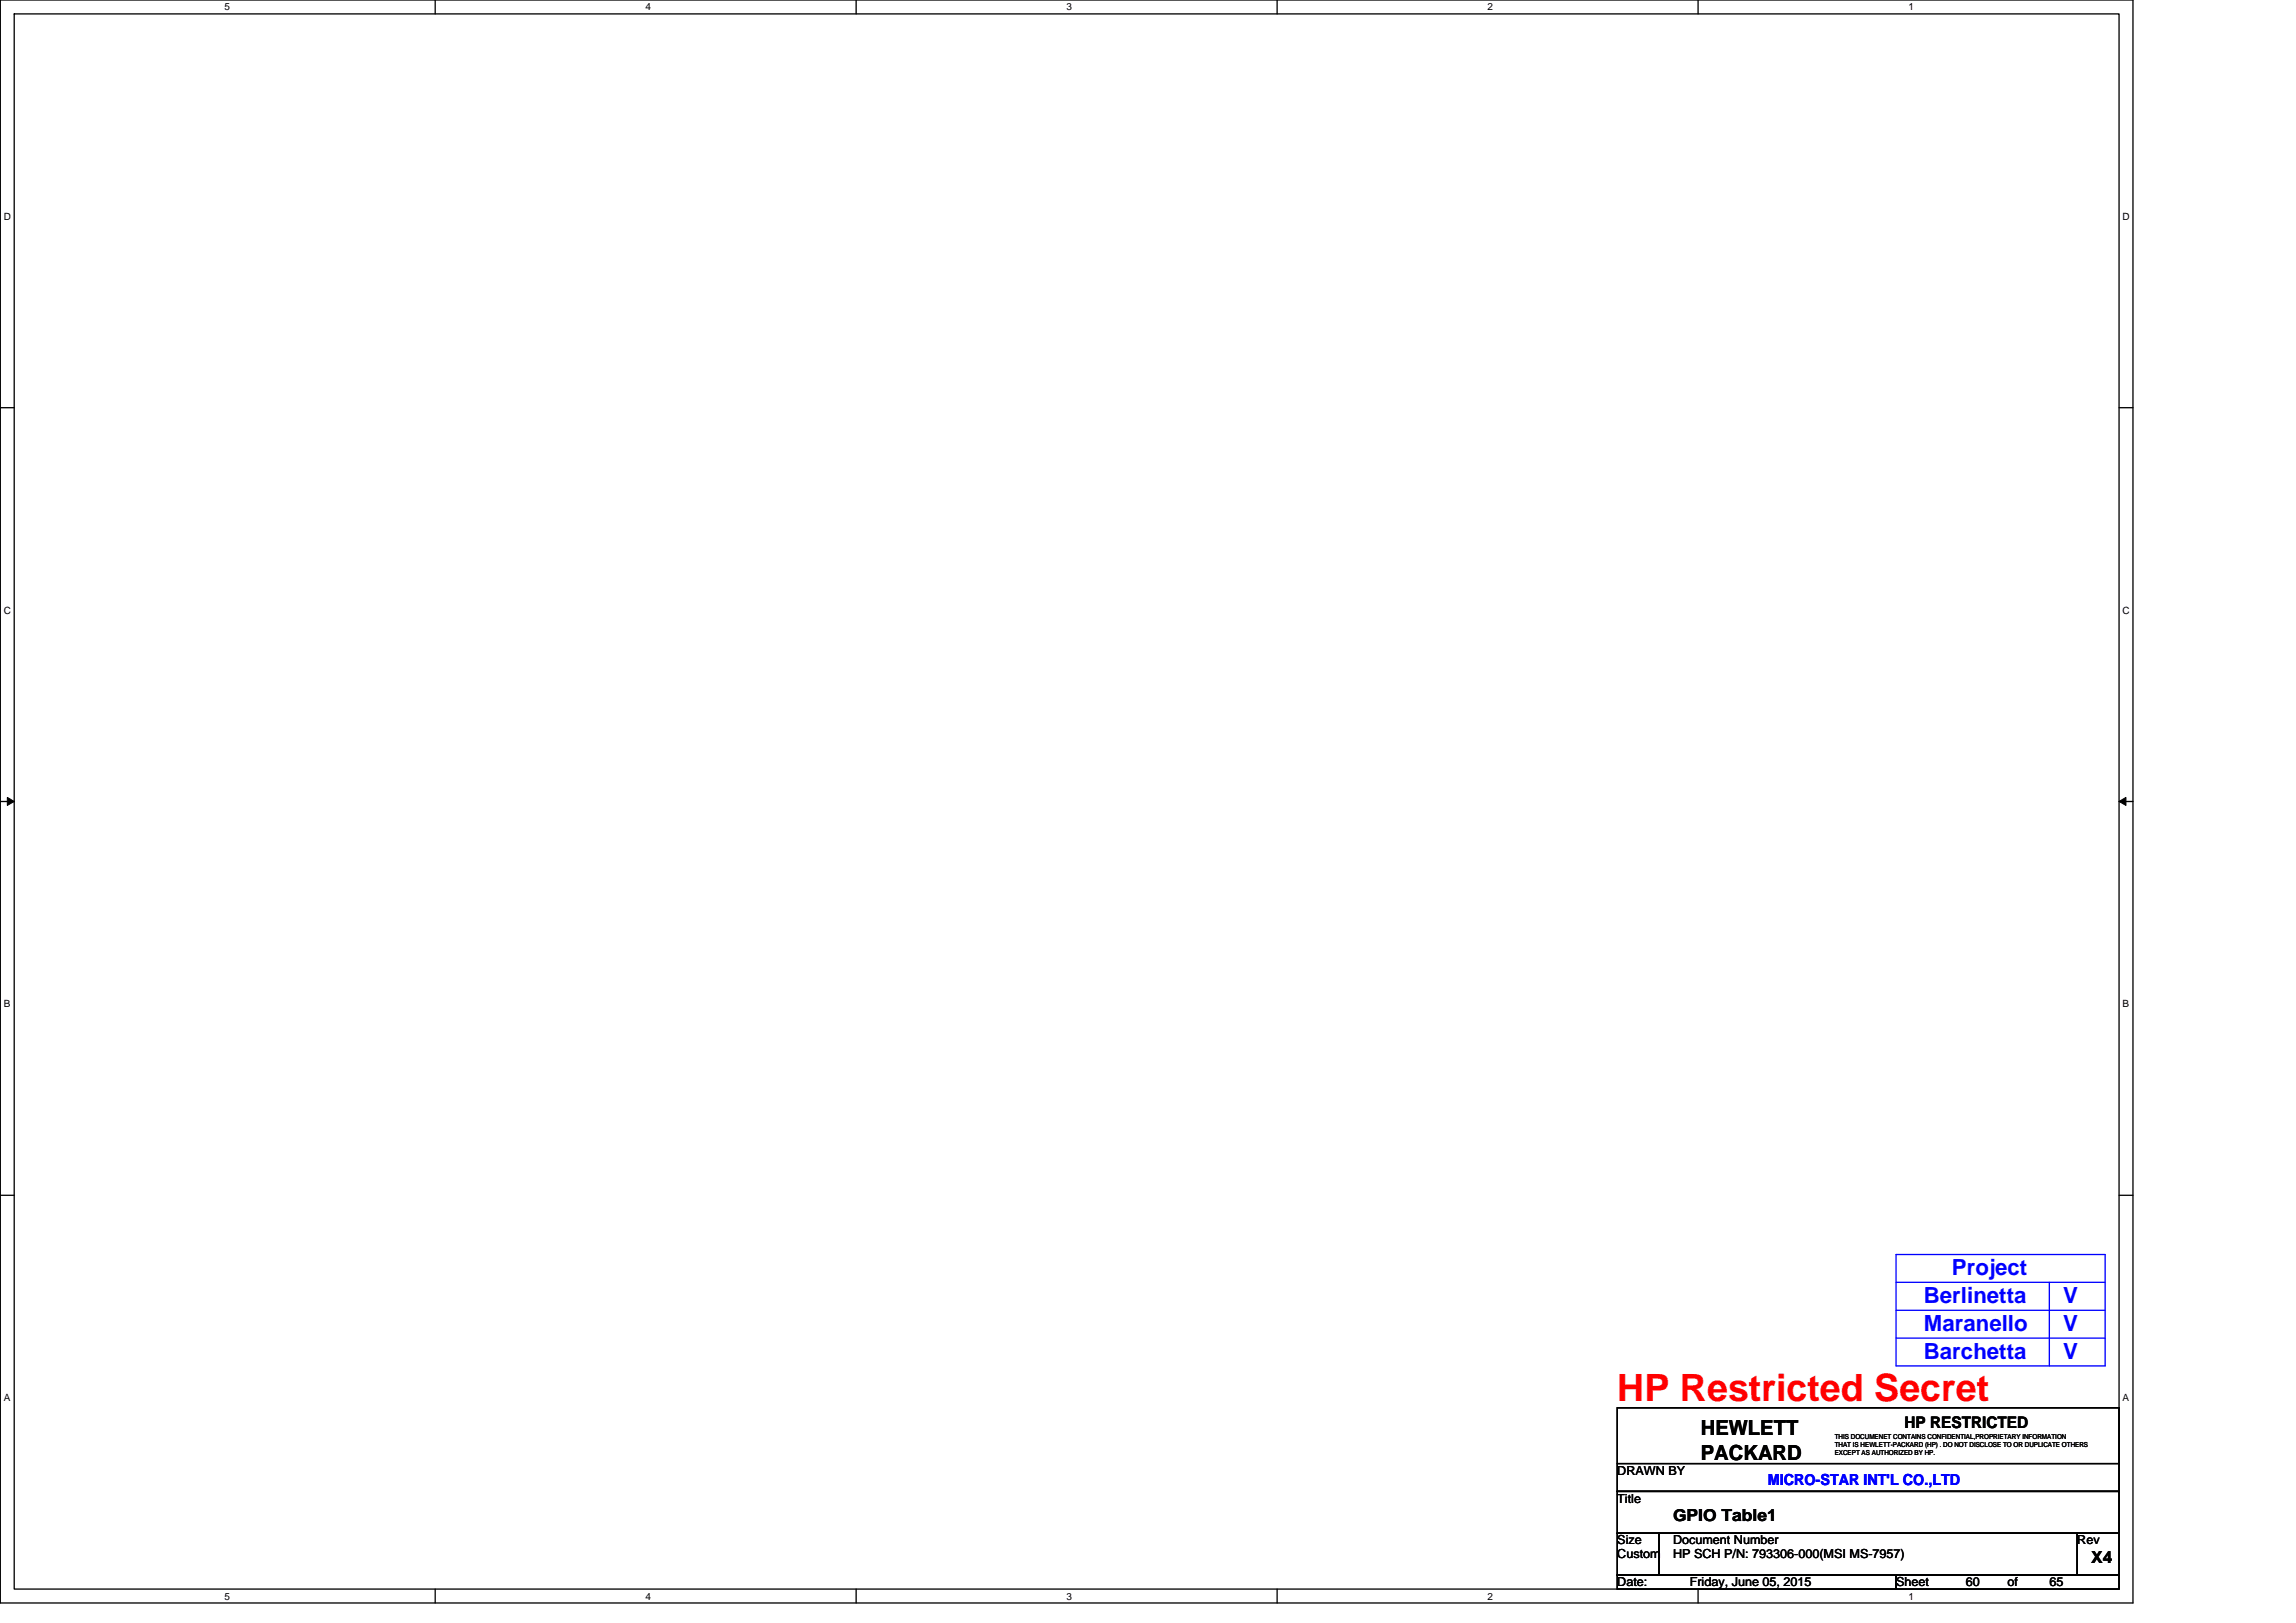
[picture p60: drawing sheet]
<svg xmlns="http://www.w3.org/2000/svg" width="297mm" height="210mm" viewBox="0 0 297 210" stroke-linecap="round" stroke-linejoin="round" font-family="sans-serif">
<defs><g id="words">
<text font-size="4.9" fill="#f00" x="209.2" y="181.3">HP Restricted Secret</text>
<g font-size="2.9" fill="#00f">
<text x="252.5" y="165">Project</text>
<text x="248.9" y="172.2">Maranello</text>
<text x="248.9" y="168.6">Berlinetta</text>
<text x="266.9" y="168.6">V</text>
<text x="266.9" y="172.2">V</text>
<text x="248.9" y="175.8">Barchetta</text>
<text x="266.9" y="175.8">V</text>
</g>
<g font-size="2.7">
<text x="220" y="185.7">HEWLETT</text>
<text x="220" y="188.9">PACKARD</text>
</g>
<g font-size="2.2">
<text x="216.4" y="196.8">GPIO Table1</text>
<text x="270.5" y="202.2">X4</text>
</g>
<text font-size="2.1" x="246.4" y="184.8">HP RESTRICTED</text>
<text font-size="2" fill="#00f" x="228.7" y="192.1">MICRO-STAR INT'L CO.,LTD</text>
<g font-size="1.6">
<text x="209.2" y="190.8">DRAWN BY</text>
<text x="209.2" y="194.4">Title</text>
<text x="209.2" y="199.8">Size</text>
<text x="209.2" y="201.6">Custom</text>
<text x="216.4" y="199.8">Document Number</text>
<text x="216.4" y="201.6">HP SCH P/N: 793306-000(MSI MS-7957)</text>
<text x="268.7" y="199.8">Rev</text>
<text x="209.2" y="205.2">Date:</text>
<text x="218.6" y="205.2">Friday, June 05, 2015</text>
<text x="245.3" y="205.2">Sheet</text>
<text x="254.3" y="205.2">60</text>
<text x="259.7" y="205.2">of</text>
<text x="265.1" y="205.2">65</text>
</g>
<g font-size="1.3">
<text x="29.1" y="1.4">5</text>
<text x="83.5" y="1.4">4</text>
<text x="138" y="1.4">3</text>
<text x="192.4" y="1.4">2</text>
<text x="246.9" y="1.4">1</text>
<text x=".5" y="28.4">D</text>
<text x="274.6" y="28.4">D</text>
<text x=".5" y="79.4">C</text>
<text x="274.6" y="79.4">C</text>
<text x=".5" y="130.3">B</text>
<text x="274.6" y="130.3">B</text>
<text x=".5" y="181.3">A</text>
<text x="274.6" y="181.3">A</text>
<text x="29.1" y="206.9">5</text>
<text x="83.5" y="206.9">4</text>
<text x="138" y="206.9">3</text>
<text x="192.4" y="206.9">2</text>
<text x="246.9" y="206.9">1</text>
</g>
<g font-size=".9">
<text x="237.4" y="186.2">THIS DOCUMENET CONTAINS CONFIDENTIAL,PROPRIETARY INFORMATION</text>
<text x="237.4" y="187.2">THAT IS HEWLETT-PACKARD (HP) . DO NOT DISCLOSE TO OR DUPLICATE OTHERS</text>
<text x="237.4" y="188.2">EXCEPT AS AUTHORIZED BY HP.</text>
</g>
</g></defs>
<path d="M0 0h275.9v207.4h-275.9zM1.8 1.8h272.3v203.8h-272.3z" fill="none" stroke="#000" stroke-width=".17"/>
<g fill="#fff">
<path d="M29.1 .2h.7v1.4h-.7z"/>
<path d="M29.1 205.8h.7v1.4h-.7z"/>
</g>
<path d="M56.3 0v1.8M56.3 205.6v1.8" fill="none" stroke="#000" stroke-width=".17"/>
<g fill="#fff">
<path d="M83.5 .2h.7v1.4h-.7z"/>
<path d="M83.5 205.8h.7v1.4h-.7z"/>
</g>
<path d="M110.8 0v1.8M110.8 205.6v1.8" fill="none" stroke="#000" stroke-width=".17"/>
<g fill="#fff">
<path d="M138 .2h.7v1.4h-.7z"/>
<path d="M138 205.8h.7v1.4h-.7z"/>
</g>
<path d="M165.2 0v1.8M165.2 205.6v1.8" fill="none" stroke="#000" stroke-width=".17"/>
<g fill="#fff">
<path d="M192.4 .2h.8v1.4h-.8z"/>
<path d="M192.4 205.8h.8v1.4h-.8z"/>
</g>
<path d="M219.7 0v1.8M219.7 205.6v1.8" fill="none" stroke="#000" stroke-width=".17"/>
<g fill="#fff">
<path d="M246.9 .2h.7v1.4h-.7z"/>
<path d="M246.9 205.8h.7v1.4h-.7z"/>
<path d="M.5 27.3h.9v1.4h-.9z"/>
<path d="M274.6 27.3h.9v1.4h-.9z"/>
<path d="M.5 78.2h.9v1.5h-.9z"/>
<path d="M274.6 78.2h.9v1.5h-.9z"/>
</g>
<path d="M0 52.7h1.8M274.1 52.7h1.8" fill="none" stroke="#000" stroke-width=".17"/>
<g fill="#fff">
<path d="M.5 129.2h.9v1.4h-.9z"/>
<path d="M274.6 129.2h.9v1.4h-.9z"/>
</g>
<path d="M0 103.7h1.8M274.1 103.7h1.8" fill="none" stroke="#000" stroke-width=".17"/>
<path d="M.9 103.2l.9 .5-.9 .5zM274.1 103.7l.9-.5v1z" fill="#000" stroke="#000" stroke-width=".13"/>
<g fill="#fff">
<path d="M.5 180.1h.9v1.4h-.9z"/>
<path d="M274.6 180.1h.9v1.4h-.9z"/>
</g>
<path d="M0 154.6h1.8M274.1 154.6h1.8M245.3 176.7h.1M209.2 182.1h64.9v10.9h-64.9zM209.2 193h64.9v5.4h-64.9zM209.2 198.4h5.4v5.4h-5.4zM209.2 189.4h64.9M214.6 198.4h54.1v5.4h-54.1zM268.7 198.4h5.4v5.4h-5.4zM209.2 203.8h36.1v1.8h-36.1zM245.3 203.8h28.8v1.8h-28.8z" fill="none" stroke="#000" stroke-width=".17"/>
<path d="M245.3 173.1h27M245.3 165.9h27M245.3 169.5h27M245.3 162.3h27v14.4h-27zM265.1 165.9v10.8" fill="none" stroke="#00f" stroke-width=".17"/>
<use href="#words"/>
</svg>
